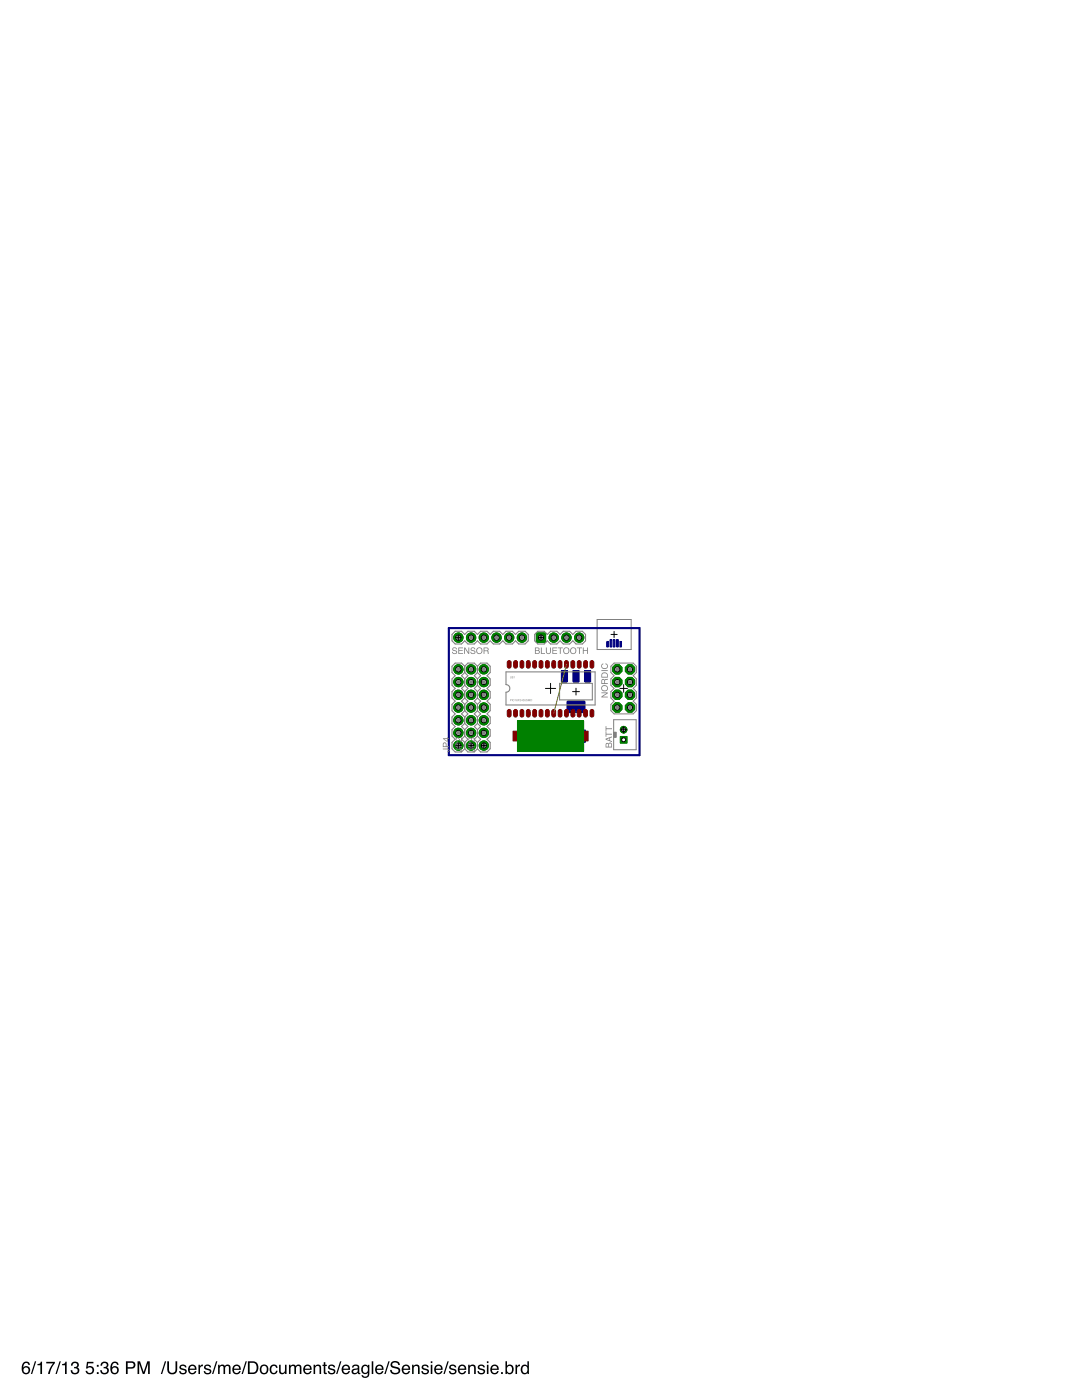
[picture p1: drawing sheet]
<svg xmlns="http://www.w3.org/2000/svg" width="216mm" height="279mm" viewBox="0 0 216 279" stroke-linecap="round" stroke-linejoin="round" font-family="sans-serif">
<path d="M4.7 271.9a.73 .73 0 0 1 .8-.2 .73 .73 0 0 1 .5 .7h-.3a.51 .51 0 0 0-.7-.4 .51 .51 0 0 0-.3 .7l-.1 .2a.82 .82 0 0 1 1.3 .2 .82 .82 0 0 1-.3 1.2 .82 .82 0 0 1-1.2-.5v-1.2zM4.7 273.4a.53 .53 0 0 0 1 0 .53 .53 0 0 0-1 0zM7 271.7h.2l-.8 2.5h-.2zM7.5 272.2l.4-.1 .2-.3h.3v2.4h-.3v-1.7h-.6zM9.2 271.8h1.8v.3l-.8 1.2-.3 .9h-.3l.2-.7 .8-1.4h-1.4zM11.9 271.7h.2l-.8 2.5h-.2zM12.4 272.2l.5-.1 .2-.3h.2v2.4h-.3v-1.7h-.6zM14.4 271.9a.72 .72 0 0 1 1.1-.1 .72 .72 0 0 1 0 1l-.1 .1a.8 .8 0 0 1 .2 1.2 .8 .8 0 0 1-1.1 .1l-.3-.3-.1-.4h.3a.51 .51 0 0 0 .5 .6 .51 .51 0 0 0 .5-.5 .51 .51 0 0 0-.5-.5l-.1-.3a.45 .45 0 0 0 .6-.3 .45 .45 0 0 0-.3-.5 .45 .45 0 0 0-.6 .2v.4h-.3zM17.4 271.8h1.2v.3h-1l-.1 .7a.85 .85 0 0 1 1.2 .4 .85 .85 0 0 1-.6 1.1 .85 .85 0 0 1-1-.7h.3a.55 .55 0 0 0 .8 .3 .55 .55 0 0 0 .1-.9 .55 .55 0 0 0-.9 .1h-.2zM19.3 272.4h.4v.4h-.4zM19.3 273.8h.4v.4h-.4zM20.3 271.9a.72 .72 0 0 1 1-.1 .72 .72 0 0 1 .1 1l-.1 .1a.8 .8 0 0 1 .2 1.2 .8 .8 0 0 1-1.1 .1l-.3-.3-.1-.4h.3a.51 .51 0 0 0 .5 .6 .51 .51 0 0 0 .5-.5 .51 .51 0 0 0-.5-.5l-.1-.3a.45 .45 0 0 0 .6-.3 .45 .45 0 0 0-.3-.5 .45 .45 0 0 0-.6 .2v.4h-.3zM22.4 271.9a.73 .73 0 0 1 .8-.2 .73 .73 0 0 1 .5 .7h-.4a.51 .51 0 0 0-.6-.4 .51 .51 0 0 0-.3 .7l-.1 .2a.82 .82 0 0 1 1.3 .2 .82 .82 0 0 1-.3 1.2 .82 .82 0 0 1-1.2-.5v-1.2zM22.4 273.4a.53 .53 0 0 0 1 0 .53 .53 0 0 0-1 0zM25.1 271.7h1.2a.73 .73 0 0 1 .7 .7 .73 .73 0 0 1-.7 .7h-.8v1.1h-.4zM25.5 272v.9h.7a.45 .45 0 0 0 .5-.5 .45 .45 0 0 0-.5-.4zM27.4 271.7h.5l.8 2.1 .7-2.1h.5v2.5h-.4l.1-2.1-.8 2.1h-.3l-.7-2.1v2.1h-.4zM32.9 271.7h.3l-.8 2.5h-.3zM33.4 271.7h.3v1.5a.65 .65 0 0 0 .7 .8 .65 .65 0 0 0 .6-.8v-1.5h.4v1.4a1.01 1.01 0 0 1-1 1.2 1.01 1.01 0 0 1-1-1.2zM36 272.5a.74 .74 0 0 1 1.2 .4h-.3a.39 .39 0 0 0-.4-.3 .39 .39 0 0 0-.4 .3l.2 .2a.79 .79 0 0 1 .9 .7 .8 .8 0 0 1-.8 .5 .8 .8 0 0 1-.7-.7h.3a.45 .45 0 0 0 .5 .4 .45 .45 0 0 0 .4-.4v-.1a.93 .93 0 0 1-1.1-.8zM37.8 272.6a.85 .85 0 0 1 1-.2 .85 .85 0 0 1 .4 1h-1.3a.53 .53 0 0 0 .3 .6 .53 .53 0 0 0 .7-.4h.3a.9 .9 0 0 1-1.3 .6 .9 .9 0 0 1-.3-1.4zM38 272.7l-.1 .4h1l-.1-.3-.2-.2zM39.6 272.4h.3v.3l.3-.3 .3-.1v.4a.5 .5 0 0 0-.6 .5v1h-.3zM40.9 272.5a.74 .74 0 0 1 1.2 .4h-.3a.39 .39 0 0 0-.4-.3 .39 .39 0 0 0-.4 .3l.2 .2a.79 .79 0 0 1 1 .7 .8 .8 0 0 1-.9 .5 .8 .8 0 0 1-.6-.7h.3a.45 .45 0 0 0 .4 .4 .45 .45 0 0 0 .4-.4v-.1a.93 .93 0 0 1-1.1-.8zM43.1 271.7h.3l-.8 2.5h-.3zM43.5 272.4h.3v.2a.6 .6 0 0 1 1.1 0 .62 .62 0 0 1 .7-.2 .62 .62 0 0 1 .4 .6v1.2h-.3v-1.3a.4 .4 0 0 0-.5-.3 .4 .4 0 0 0-.3 .5v1.1h-.3v-1.2a.42 .42 0 0 0-.5-.4 .42 .42 0 0 0-.3 .6v1h-.3zM46.6 272.6a.85 .85 0 0 1 1-.2 .85 .85 0 0 1 .4 1h-1.3a.53 .53 0 0 0 .4 .6 .53 .53 0 0 0 .6-.4h.3a.9 .9 0 0 1-1.3 .6 .9 .9 0 0 1-.2-1.4zM46.9 272.7l-.2 .4h1l-.1-.3-.2-.2zM49 271.7h.3l-.8 2.5h-.3zM49.8 272v1.9h.6a.99 .99 0 0 0 .8-1 .99 .99 0 0 0-.8-.9zM49.5 271.7h1a1.29 1.29 0 0 1 1.1 1.2 1.29 1.29 0 0 1-1.1 1.3h-1zM52.4 272.7a.7 .7 0 0 0-.2 .9 .7 .7 0 0 0 .8 .3 .7 .7 0 0 0 .2-.9 .7 .7 0 0 0-.8-.3zM52.1 272.6a.94 .94 0 0 1 1.5 .6 .94 .94 0 0 1-1.4 1l-.3-.6v-.6zM54 272.6a.76 .76 0 0 1 .8-.3 .76 .76 0 0 1 .6 .7h-.3a.51 .51 0 0 0-.7-.4 .51 .51 0 0 0-.3 .7 .49 .49 0 0 0 .4 .7 .49 .49 0 0 0 .6-.4h.3a.83 .83 0 0 1-1.1 .6 .83 .83 0 0 1-.5-1.2zM55.7 272.4h.3v1.2a.42 .42 0 0 0 .5 .4 .42 .42 0 0 0 .3-.5l.1-1.1h.3v1.8h-.3v-.3a.64 .64 0 0 1-.7 .3 .64 .64 0 0 1-.5-.6zM57.7 272.4h.3v.2a.6 .6 0 0 1 1 0 .62 .62 0 0 1 .7-.2 .62 .62 0 0 1 .4 .6v1.2h-.3v-1.3a.4 .4 0 0 0-.5-.3 .4 .4 0 0 0-.2 .5v1.1h-.4v-1.2a.42 .42 0 0 0-.5-.4 .42 .42 0 0 0-.2 .6v1h-.3zM60.7 272.6a.85 .85 0 0 1 1.1-.2 .85 .85 0 0 1 .4 1h-1.4a.53 .53 0 0 0 .4 .6 .53 .53 0 0 0 .7-.4h.3a.9 .9 0 0 1-1.3 .6 .9 .9 0 0 1-.3-1.4zM61 272.7l-.2 .4h1.1l-.1-.3-.3-.2zM62.6 272.4h.3v.2a.66 .66 0 0 1 .7-.2 .66 .66 0 0 1 .5 .6v1.2h-.3v-1.2a.46 .46 0 0 0-.6-.4 .46 .46 0 0 0-.3 .6v1h-.3zM64.6 271.8h.3v.6h.3v.2h-.3v1.2l.3 .2v.2a.44 .44 0 0 1-.6-.4v-1.2h-.3v-.2h.3zM65.6 272.5a.74 .74 0 0 1 1.3 .4h-.3a.39 .39 0 0 0-.4-.3 .39 .39 0 0 0-.4 .3l.2 .2a.79 .79 0 0 1 .9 .7 .8 .8 0 0 1-.8 .5 .8 .8 0 0 1-.7-.7h.3a.45 .45 0 0 0 .5 .4 .45 .45 0 0 0 .4-.4l-.1-.1a.93 .93 0 0 1-1-.8zM67.9 271.7h.2l-.8 2.5h-.2zM68.4 272.6a.85 .85 0 0 1 1-.2 .85 .85 0 0 1 .5 1h-1.4a.53 .53 0 0 0 .4 .6 .53 .53 0 0 0 .6-.4h.3a.9 .9 0 0 1-1.3 .6 .9 .9 0 0 1-.2-1.4zM68.7 272.7l-.2 .4h1l-.1-.3-.2-.2zM70.5 273.6a.44 .44 0 0 0 .6 .4 .44 .44 0 0 0 .2-.7zM70.3 272.6a.8 .8 0 0 1 1.4 .2v1.1l.2 .1v.2h-.4l-.1-.2a.63 .63 0 0 1-.9 .3 .63 .63 0 0 1-.2-1l1.1-.3a.42 .42 0 0 0-.4-.4 .42 .42 0 0 0-.5 .3h-.3zM72.3 272.6l.6-.3 .5 .3v-.2h.3v1.7a.81 .81 0 0 1-.6 .9 .81 .81 0 0 1-1-.6h.3a.53 .53 0 0 0 .8 .3 .53 .53 0 0 0 .2-.7 .8 .8 0 0 1-1.1 .1 .8 .8 0 0 1-.2-1.1zM72.6 272.7a.65 .65 0 0 0-.2 .9 .65 .65 0 0 0 .8 .2 .64 .64 0 0 0 .2-.8 .64 .64 0 0 0-.8-.3zM74.2 271.7h.3v2.5h-.3zM75.1 272.6a.85 .85 0 0 1 1-.2 .85 .85 0 0 1 .4 1h-1.3a.53 .53 0 0 0 .4 .6 .53 .53 0 0 0 .6-.4h.3a.9 .9 0 0 1-1.3 .6 .9 .9 0 0 1-.2-1.4zM75.3 272.7l-.1 .4h1l-.1-.3-.2-.2zM77.5 271.7h.3l-.9 2.5h-.2zM78.2 271.8a1 1 0 0 1 1.6 .6h-.3a.59 .59 0 0 0-.7-.5 .59 .59 0 0 0-.5 .6l.1 .1a2.08 2.08 0 0 1 1.4 .7 1.02 1.02 0 0 1-.7 1 1.02 1.02 0 0 1-1.1-.4l-.2-.5h.4a.71 .71 0 0 0 .6 .6 .71 .71 0 0 0 .7-.4l-.1-.3a2.06 2.06 0 0 1-1.4-.7v-.4zM80.4 272.6a.85 .85 0 0 1 1-.2 .85 .85 0 0 1 .4 1h-1.3a.53 .53 0 0 0 .4 .6 .53 .53 0 0 0 .6-.4h.3a.9 .9 0 0 1-1.3 .6 .9 .9 0 0 1-.2-1.4zM80.6 272.7l-.1 .4h1l-.1-.3-.2-.2zM82.2 272.4h.3v.2a.66 .66 0 0 1 .8-.2 .66 .66 0 0 1 .4 .6v1.2h-.3v-1.2a.46 .46 0 0 0-.5-.4 .46 .46 0 0 0-.4 .6v1h-.3zM84.3 272.5a.74 .74 0 0 1 1.2 .4h-.3a.39 .39 0 0 0-.4-.3 .39 .39 0 0 0-.3 .3l.1 .2a.79 .79 0 0 1 1 .7 .8 .8 0 0 1-.8 .5 .8 .8 0 0 1-.7-.7h.3a.45 .45 0 0 0 .4 .4 .45 .45 0 0 0 .5-.4l-.1-.1a.93 .93 0 0 1-1.1-.8zM86 272.4h.3v1.8h-.3zM86 271.7h.3v.3h-.3zM86.9 272.6a.85 .85 0 0 1 1-.2 .85 .85 0 0 1 .4 1h-1.3a.53 .53 0 0 0 .4 .6 .53 .53 0 0 0 .6-.4h.3a.9 .9 0 0 1-1.3 .6 .9 .9 0 0 1-.3-1.4zM87.1 272.7l-.1 .4h1l-.1-.3-.2-.2zM89.3 271.7h.2l-.8 2.5h-.2zM89.8 272.5a.74 .74 0 0 1 1.2 .4h-.3a.39 .39 0 0 0-.4-.3 .39 .39 0 0 0-.3 .3l.1 .2a.79 .79 0 0 1 1 .7 .8 .8 0 0 1-.8 .5 .8 .8 0 0 1-.7-.7h.3a.45 .45 0 0 0 .4 .4 .45 .45 0 0 0 .5-.4l-.1-.1a.93 .93 0 0 1-1.1-.8zM91.6 272.6a.85 .85 0 0 1 1-.2 .85 .85 0 0 1 .4 1h-1.3a.53 .53 0 0 0 .4 .6 .53 .53 0 0 0 .6-.4h.3a.9 .9 0 0 1-1.3 .6 .9 .9 0 0 1-.2-1.4zM91.8 272.7l-.1 .4h1l-.1-.3-.2-.2zM93.4 272.4h.3v.2a.66 .66 0 0 1 .8-.2 .66 .66 0 0 1 .4 .6v1.2h-.3v-1.2a.46 .46 0 0 0-.5-.4 .46 .46 0 0 0-.4 .6v1h-.3zM95.5 272.5a.74 .74 0 0 1 1.2 .4h-.3a.39 .39 0 0 0-.4-.3 .39 .39 0 0 0-.3 .3l.1 .2a.79 .79 0 0 1 1 .7 .8 .8 0 0 1-.8 .5 .8 .8 0 0 1-.7-.7h.3a.45 .45 0 0 0 .4 .4 .45 .45 0 0 0 .5-.4l-.1-.1a.93 .93 0 0 1-1.1-.8zM97.2 272.4h.3v1.8h-.3zM97.2 271.7h.3v.3h-.3zM98.1 272.6a.85 .85 0 0 1 1-.2 .85 .85 0 0 1 .4 1h-1.3a.53 .53 0 0 0 .4 .6 .53 .53 0 0 0 .6-.4h.3a.9 .9 0 0 1-1.3 .6 .9 .9 0 0 1-.3-1.4zM98.3 272.7l-.1 .4h1l-.1-.3-.2-.2zM100 273.8h.3v.4h-.3zM100.9 271.7h.3v.9a.81 .81 0 0 1 1-.1 .81 .81 0 0 1 .3 1 .73 .73 0 0 1-.5 .7 .73 .73 0 0 1-.9-.2v.2h-.2zM101.3 272.8a.64 .64 0 0 0-.1 .8 .64 .64 0 0 0 .8 .2 .65 .65 0 0 0 .1-.8 .65 .65 0 0 0-.8-.2zM102.9 272.4h.3v.3l.3-.3 .3-.1v.4a.5 .5 0 0 0-.6 .5v1h-.3zM104.4 272.8a.69 .69 0 0 0-.2 .8 .69 .69 0 0 0 .8 .4 .73 .73 0 0 0 .3-.8 .73 .73 0 0 0-.7-.6zM104.3 272.5l.6-.1 .3 .2v-.9h.3v2.5h-.2v-.2a.8 .8 0 0 1-1.1 .1 .8 .8 0 0 1-.3-1z" fill-rule="evenodd" fill="#000"/>
<path d="M114.3 138h1.3M114.9 137.4v1.3M121.9 126.6h1.2M122.5 126v1.2M114.6 146.9h.7M114.9 146.6v.6" fill="none" stroke="#000" stroke-width=".2"/>
<g fill="#808080">
<path d="M114.7 148l.4 .1-.4 .1 .4 .2h-.4h.4l-.3-.2 .3-.2zM114.9 147.7l.2 .1-.2 .1zM114.7 147.6l.1 .1-.1 .3 .4-.2zM114.7 147.2l.2 .2-.2 .2 .2-.1 .2 .1-.1-.2 .1-.2-.2 .2zM114.7 147l.3 .2 .1-.1zM114.8 146.7v.2v-.2l.1 .2h.2v-.3l-.1 .2-.1-.1zM114.8 146.3v.3v-.2l.1 .2 .2-.1v-.2l-.1 .2-.1-.2zM114.8 146v.2v-.2l.1 .2h.2v-.2l-.1 .2-.1-.2z" fill-rule="evenodd"/>
<path d="M114.9 142.5v.4zM114.4 142.7a.2 .2 0 0 0 .4 0 .2 .2 0 0 0-.4 0zM114.2 142.5l.1 .4 .1-.3z" fill-rule="evenodd"/>
<path d="M112.4 146.5v.2h.4l-.4-.1 .4-.2zM112.4 146.1l.3 .2 .1-.1z" fill-rule="evenodd"/>
</g>
<path d="M119.1 123.6h6.8v6h-6.8zM114.1 145.5h1.6v2.8h-1.6z" fill="none" stroke="#808080" stroke-width=".2"/>
<g fill="#808080" stroke="#808080" stroke-width=".2">
<path d="M113.3 139.8h3.2v1.9h-3.2z"/>
<path d="M114.5 134.4h.9v1.8h-.9z"/>
<path d="M112.2 134.4h.9v1.8h-.9z"/>
<path d="M116.8 134.4h.9v1.8h-.9z"/>
<path d="M115.8 145.7h.6v.5h-.6z"/>
<path d="M115.8 146.6h.6v.6h-.6z"/>
<path d="M115.8 147.6h.6v.5h-.6z"/>
<path d="M113.4 147.6h.7v.5h-.7z"/>
<path d="M113.4 145.7h.7v.5h-.7z"/>
</g>
<path d="M111.7 136.4h6.5v3.3h-6.5zM114.1 146.6v.6M114.5 148.3h.9M114.5 145.5h.9" fill="none" stroke="#808080" stroke-width=".21"/>
<g fill="#000080" stroke="#000080" stroke-width=".2">
<path d="M123.7 128h.3v1.1h-.3z"/>
<path d="M121.1 128h.3v1.1h-.3z"/>
<path d="M123 127.6h.4v1.5h-.4z"/>
<path d="M122.4 127.6h.3v1.5h-.3z"/>
<path d="M121.7 127.6h.4v1.5h-.4z"/>
<path d="M112 133.8h1.2v2.3h-1.2z"/>
<path d="M114.3 133.8h1.2v2.3h-1.2z"/>
<path d="M116.6 133.8h1.3v2.3h-1.3z"/>
<path d="M113.1 140h3.6v2.2h-3.6z"/>
<path d="M115.6 145.7h1.2v.5h-1.2z"/>
<path d="M115.6 146.6h1.2v.6h-1.2z"/>
<path d="M115.6 147.6h1.2v.5h-1.2z"/>
<path d="M113 147.6h1.2v.5h-1.2z"/>
<path d="M113 145.7h1.2v.5h-1.2z"/>
</g>
<path d="M89.6 125.3h38v25.4h-38z" fill="none" stroke="#000080" stroke-width=".42"/>
<circle cx="123.2" cy="133.6" r="1.01" fill="#008000" stroke="#008000" stroke-width=".2"/>
<circle cx="123.2" cy="133.6" r=".51" fill="#fff" stroke="#000" stroke-width=".2"/>
<circle cx="125.7" cy="133.6" r="1.01" fill="#008000" stroke="#008000" stroke-width=".2"/>
<circle cx="125.7" cy="133.6" r=".51" fill="#fff" stroke="#000" stroke-width=".2"/>
<circle cx="123.2" cy="136.1" r="1.01" fill="#008000" stroke="#008000" stroke-width=".2"/>
<circle cx="123.2" cy="136.1" r=".51" fill="#fff" stroke="#000" stroke-width=".2"/>
<circle cx="125.7" cy="136.1" r="1.01" fill="#008000" stroke="#008000" stroke-width=".2"/>
<circle cx="125.7" cy="136.1" r=".51" fill="#fff" stroke="#000" stroke-width=".2"/>
<circle cx="123.2" cy="138.7" r="1.01" fill="#008000" stroke="#008000" stroke-width=".2"/>
<circle cx="123.2" cy="138.7" r=".51" fill="#fff" stroke="#000" stroke-width=".2"/>
<circle cx="125.7" cy="138.7" r="1.01" fill="#008000" stroke="#008000" stroke-width=".2"/>
<circle cx="125.7" cy="138.7" r=".51" fill="#fff" stroke="#000" stroke-width=".2"/>
<circle cx="123.2" cy="141.2" r="1.01" fill="#008000" stroke="#008000" stroke-width=".2"/>
<circle cx="123.2" cy="141.2" r=".51" fill="#fff" stroke="#000" stroke-width=".2"/>
<circle cx="125.7" cy="141.2" r="1.01" fill="#008000" stroke="#008000" stroke-width=".2"/>
<circle cx="125.7" cy="141.2" r=".51" fill="#fff" stroke="#000" stroke-width=".2"/>
<path d="M123.8 147h1.3v1.3h-1.3z" fill="#008000" stroke="#008000" stroke-width=".2"/>
<circle cx="124.4" cy="147.6" r=".4" fill="#fff" stroke="#000" stroke-width=".2"/>
<circle cx="124.4" cy="145.6" r=".66" fill="#008000" stroke="#008000" stroke-width=".2"/>
<circle cx="124.4" cy="145.6" r=".4" fill="#fff" stroke="#000" stroke-width=".2"/>
<circle cx="91.5" cy="127.3" r=".93" fill="#008000" stroke="#008000" stroke-width=".2"/>
<circle cx="91.5" cy="127.3" r=".51" fill="#fff" stroke="#000" stroke-width=".2"/>
<circle cx="94" cy="127.3" r=".93" fill="#008000" stroke="#008000" stroke-width=".2"/>
<circle cx="94" cy="127.3" r=".51" fill="#fff" stroke="#000" stroke-width=".2"/>
<circle cx="96.5" cy="127.3" r=".93" fill="#008000" stroke="#008000" stroke-width=".2"/>
<circle cx="96.5" cy="127.3" r=".51" fill="#fff" stroke="#000" stroke-width=".2"/>
<circle cx="99.1" cy="127.3" r=".93" fill="#008000" stroke="#008000" stroke-width=".2"/>
<circle cx="99.1" cy="127.3" r=".51" fill="#fff" stroke="#000" stroke-width=".2"/>
<circle cx="101.6" cy="127.3" r=".93" fill="#008000" stroke="#008000" stroke-width=".2"/>
<circle cx="101.6" cy="127.3" r=".51" fill="#fff" stroke="#000" stroke-width=".2"/>
<circle cx="104.1" cy="127.3" r=".93" fill="#008000" stroke="#008000" stroke-width=".2"/>
<circle cx="104.1" cy="127.3" r=".51" fill="#fff" stroke="#000" stroke-width=".2"/>
<path d="M107 126.3h1.9v1.9h-1.9z" fill="#008000" stroke="#008000" stroke-width=".2"/>
<circle cx="107.9" cy="127.3" r=".51" fill="#fff" stroke="#000" stroke-width=".2"/>
<circle cx="110.5" cy="127.3" r=".93" fill="#008000" stroke="#008000" stroke-width=".2"/>
<circle cx="110.5" cy="127.3" r=".51" fill="#fff" stroke="#000" stroke-width=".2"/>
<circle cx="113" cy="127.3" r=".93" fill="#008000" stroke="#008000" stroke-width=".2"/>
<circle cx="113" cy="127.3" r=".51" fill="#fff" stroke="#000" stroke-width=".2"/>
<circle cx="115.6" cy="127.3" r=".93" fill="#008000" stroke="#008000" stroke-width=".2"/>
<circle cx="115.6" cy="127.3" r=".51" fill="#fff" stroke="#000" stroke-width=".2"/>
<circle cx="94" cy="148.8" r=".93" fill="#008000" stroke="#008000" stroke-width=".2"/>
<circle cx="94" cy="148.8" r=".51" fill="#fff" stroke="#000" stroke-width=".2"/>
<circle cx="94" cy="146.3" r=".93" fill="#008000" stroke="#008000" stroke-width=".2"/>
<circle cx="94" cy="146.3" r=".51" fill="#fff" stroke="#000" stroke-width=".2"/>
<circle cx="94" cy="143.7" r=".93" fill="#008000" stroke="#008000" stroke-width=".2"/>
<circle cx="94" cy="143.7" r=".51" fill="#fff" stroke="#000" stroke-width=".2"/>
<circle cx="94" cy="141.2" r=".93" fill="#008000" stroke="#008000" stroke-width=".2"/>
<circle cx="94" cy="141.2" r=".51" fill="#fff" stroke="#000" stroke-width=".2"/>
<circle cx="94" cy="138.7" r=".93" fill="#008000" stroke="#008000" stroke-width=".2"/>
<circle cx="94" cy="138.7" r=".51" fill="#fff" stroke="#000" stroke-width=".2"/>
<circle cx="94" cy="136.1" r=".93" fill="#008000" stroke="#008000" stroke-width=".2"/>
<circle cx="94" cy="136.1" r=".51" fill="#fff" stroke="#000" stroke-width=".2"/>
<circle cx="94" cy="133.6" r=".93" fill="#008000" stroke="#008000" stroke-width=".2"/>
<circle cx="94" cy="133.6" r=".51" fill="#fff" stroke="#000" stroke-width=".2"/>
<circle cx="96.5" cy="148.8" r=".93" fill="#008000" stroke="#008000" stroke-width=".2"/>
<circle cx="96.5" cy="148.8" r=".51" fill="#fff" stroke="#000" stroke-width=".2"/>
<circle cx="96.5" cy="146.3" r=".93" fill="#008000" stroke="#008000" stroke-width=".2"/>
<circle cx="96.5" cy="146.3" r=".51" fill="#fff" stroke="#000" stroke-width=".2"/>
<circle cx="96.5" cy="143.7" r=".93" fill="#008000" stroke="#008000" stroke-width=".2"/>
<circle cx="96.5" cy="143.7" r=".51" fill="#fff" stroke="#000" stroke-width=".2"/>
<circle cx="96.5" cy="141.2" r=".93" fill="#008000" stroke="#008000" stroke-width=".2"/>
<circle cx="96.5" cy="141.2" r=".51" fill="#fff" stroke="#000" stroke-width=".2"/>
<circle cx="96.5" cy="138.7" r=".93" fill="#008000" stroke="#008000" stroke-width=".2"/>
<circle cx="96.5" cy="138.7" r=".51" fill="#fff" stroke="#000" stroke-width=".2"/>
<circle cx="96.5" cy="136.1" r=".93" fill="#008000" stroke="#008000" stroke-width=".2"/>
<circle cx="96.5" cy="136.1" r=".51" fill="#fff" stroke="#000" stroke-width=".2"/>
<circle cx="96.5" cy="133.6" r=".93" fill="#008000" stroke="#008000" stroke-width=".2"/>
<circle cx="96.5" cy="133.6" r=".51" fill="#fff" stroke="#000" stroke-width=".2"/>
<circle cx="91.5" cy="148.8" r=".93" fill="#008000" stroke="#008000" stroke-width=".2"/>
<circle cx="91.5" cy="148.8" r=".51" fill="#fff" stroke="#000" stroke-width=".2"/>
<circle cx="91.5" cy="146.3" r=".93" fill="#008000" stroke="#008000" stroke-width=".2"/>
<circle cx="91.5" cy="146.3" r=".51" fill="#fff" stroke="#000" stroke-width=".2"/>
<circle cx="91.5" cy="143.7" r=".93" fill="#008000" stroke="#008000" stroke-width=".2"/>
<circle cx="91.5" cy="143.7" r=".51" fill="#fff" stroke="#000" stroke-width=".2"/>
<circle cx="91.5" cy="141.2" r=".93" fill="#008000" stroke="#008000" stroke-width=".2"/>
<circle cx="91.5" cy="141.2" r=".51" fill="#fff" stroke="#000" stroke-width=".2"/>
<circle cx="91.5" cy="138.7" r=".93" fill="#008000" stroke="#008000" stroke-width=".2"/>
<circle cx="91.5" cy="138.7" r=".51" fill="#fff" stroke="#000" stroke-width=".2"/>
<circle cx="91.5" cy="136.1" r=".93" fill="#008000" stroke="#008000" stroke-width=".2"/>
<circle cx="91.5" cy="136.1" r=".51" fill="#fff" stroke="#000" stroke-width=".2"/>
<circle cx="91.5" cy="133.6" r=".93" fill="#008000" stroke="#008000" stroke-width=".2"/>
<circle cx="91.5" cy="133.6" r=".51" fill="#fff" stroke="#000" stroke-width=".2"/>
<g fill="#800000" stroke="#800000" stroke-width=".2">
<path d="M101.3 141.8a.38 .38 0 0 1 .4-.2 .38 .38 0 0 1 .3 .4v.7a.38 .38 0 0 1-.4 .4 .38 .38 0 0 1-.4-.4z" fill-rule="evenodd"/>
<path d="M102.5 141.8a.38 .38 0 0 1 .5-.2 .38 .38 0 0 1 .3 .4v.7a.38 .38 0 0 1-.4 .4 .38 .38 0 0 1-.4-.4z" fill-rule="evenodd"/>
<path d="M103.9 141.6a.38 .38 0 0 1 .6 .4v.7a.38 .38 0 0 1-.4 .4 .38 .38 0 0 1-.3-.4v-.7z" fill-rule="evenodd"/>
<path d="M105.2 141.6a.38 .38 0 0 1 .6 .4v.7a.38 .38 0 0 1-.4 .4 .38 .38 0 0 1-.4-.4v-.7z" fill-rule="evenodd"/>
<path d="M106.5 141.6a.38 .38 0 0 1 .6 .4v.7a.38 .38 0 0 1-.4 .4 .38 .38 0 0 1-.4-.4v-.7z" fill-rule="evenodd"/>
<path d="M107.8 141.6a.38 .38 0 0 1 .5 .4v.7a.38 .38 0 0 1-.4 .4 .38 .38 0 0 1-.3-.4v-.7z" fill-rule="evenodd"/>
<path d="M108.9 141.8a.38 .38 0 0 1 .4-.2 .38 .38 0 0 1 .3 .4v.7a.38 .38 0 0 1-.4 .4 .38 .38 0 0 1-.4-.4z" fill-rule="evenodd"/>
<path d="M110.2 141.8a.38 .38 0 0 1 .4-.2 .38 .38 0 0 1 .3 .4v.7a.38 .38 0 0 1-.4 .4 .38 .38 0 0 1-.4-.4z" fill-rule="evenodd"/>
<path d="M111.6 141.6a.38 .38 0 0 1 .5 .4v.7a.38 .38 0 0 1-.3 .4 .38 .38 0 0 1-.4-.4v-.7z" fill-rule="evenodd"/>
<path d="M112.8 141.6a.38 .38 0 0 1 .6 .4v.7a.38 .38 0 0 1-.4 .4 .38 .38 0 0 1-.4-.4v-.7z" fill-rule="evenodd"/>
<path d="M111.6 131.9a.38 .38 0 0 1 .5 .3v.8a.38 .38 0 0 1-.3 .3 .38 .38 0 0 1-.4-.3v-.8z" fill-rule="evenodd"/>
<path d="M112.8 131.9a.38 .38 0 0 1 .6 .3v.8a.38 .38 0 0 1-.4 .3 .38 .38 0 0 1-.4-.3v-.8z" fill-rule="evenodd"/>
<path d="M114.1 131.9a.38 .38 0 0 1 .6 .3v.8a.38 .38 0 0 1-.4 .3 .38 .38 0 0 1-.4-.3v-.8z" fill-rule="evenodd"/>
<path d="M115.4 131.9a.38 .38 0 0 1 .6 .3v.8a.38 .38 0 0 1-.4 .3 .38 .38 0 0 1-.4-.3v-.8z" fill-rule="evenodd"/>
<path d="M116.6 131.9a.38 .38 0 0 1 .6 .3v.8a.38 .38 0 0 1-.4 .3 .38 .38 0 0 1-.3-.3v-.8z" fill-rule="evenodd"/>
<path d="M117.9 131.9a.38 .38 0 0 1 .6 .3v.8a.38 .38 0 0 1-.4 .3 .38 .38 0 0 1-.4-.3v-.8z" fill-rule="evenodd"/>
<path d="M117.9 141.6a.38 .38 0 0 1 .6 .4v.7a.38 .38 0 0 1-.4 .4 .38 .38 0 0 1-.4-.4v-.7z" fill-rule="evenodd"/>
<path d="M116.6 141.6a.38 .38 0 0 1 .6 .4v.7a.38 .38 0 0 1-.4 .4 .38 .38 0 0 1-.3-.4v-.7z" fill-rule="evenodd"/>
<path d="M115.4 141.6a.38 .38 0 0 1 .6 .4v.7a.38 .38 0 0 1-.4 .4 .38 .38 0 0 1-.4-.4v-.7z" fill-rule="evenodd"/>
<path d="M114.1 141.6a.38 .38 0 0 1 .6 .4v.7a.38 .38 0 0 1-.4 .4 .38 .38 0 0 1-.4-.4v-.7z" fill-rule="evenodd"/>
<path d="M110.3 131.9a.38 .38 0 0 1 .6 .3v.8a.38 .38 0 0 1-.4 .3 .38 .38 0 0 1-.4-.3v-.8z" fill-rule="evenodd"/>
<path d="M109 131.9a.38 .38 0 0 1 .6 .3v.8a.38 .38 0 0 1-.4 .3 .38 .38 0 0 1-.4-.3v-.8z" fill-rule="evenodd"/>
<path d="M107.8 131.9a.38 .38 0 0 1 .5 .3v.8a.38 .38 0 0 1-.4 .3 .38 .38 0 0 1-.3-.3v-.8z" fill-rule="evenodd"/>
<path d="M106.5 131.9a.38 .38 0 0 1 .6 .3v.8a.38 .38 0 0 1-.4 .3 .38 .38 0 0 1-.4-.3v-.8z" fill-rule="evenodd"/>
<path d="M105.2 131.9a.38 .38 0 0 1 .6 .3v.8a.38 .38 0 0 1-.4 .3 .38 .38 0 0 1-.4-.3v-.8z" fill-rule="evenodd"/>
<path d="M103.9 131.9a.38 .38 0 0 1 .6 .3v.8a.38 .38 0 0 1-.4 .3 .38 .38 0 0 1-.3-.3v-.8z" fill-rule="evenodd"/>
<path d="M102.7 131.9a.38 .38 0 0 1 .6 .3v.8a.38 .38 0 0 1-.4 .3 .38 .38 0 0 1-.4-.3v-.8z" fill-rule="evenodd"/>
<path d="M101.4 131.9a.38 .38 0 0 1 .6 .3v.8a.38 .38 0 0 1-.4 .3 .38 .38 0 0 1-.4-.3v-.8z" fill-rule="evenodd"/>
</g>
<g fill="#800000" stroke="#800000" stroke-width=".2">
<path d="M112 145.9h5.3v2h-5.3z"/>
<path d="M102.4 145.9h5.3v2h-5.3z"/>
</g>
<circle cx="123.2" cy="133.6" r="1.01" fill="#008000" stroke="#008000" stroke-width=".2"/>
<circle cx="123.2" cy="133.6" r=".51" fill="#fff" stroke="#000" stroke-width=".2"/>
<circle cx="125.7" cy="133.6" r="1.01" fill="#008000" stroke="#008000" stroke-width=".2"/>
<circle cx="125.7" cy="133.6" r=".51" fill="#fff" stroke="#000" stroke-width=".2"/>
<circle cx="123.2" cy="136.1" r="1.01" fill="#008000" stroke="#008000" stroke-width=".2"/>
<circle cx="123.2" cy="136.1" r=".51" fill="#fff" stroke="#000" stroke-width=".2"/>
<circle cx="125.7" cy="136.1" r="1.01" fill="#008000" stroke="#008000" stroke-width=".2"/>
<circle cx="125.7" cy="136.1" r=".51" fill="#fff" stroke="#000" stroke-width=".2"/>
<circle cx="123.2" cy="138.7" r="1.01" fill="#008000" stroke="#008000" stroke-width=".2"/>
<circle cx="123.2" cy="138.7" r=".51" fill="#fff" stroke="#000" stroke-width=".2"/>
<circle cx="125.7" cy="138.7" r="1.01" fill="#008000" stroke="#008000" stroke-width=".2"/>
<circle cx="125.7" cy="138.7" r=".51" fill="#fff" stroke="#000" stroke-width=".2"/>
<circle cx="123.2" cy="141.2" r="1.01" fill="#008000" stroke="#008000" stroke-width=".2"/>
<circle cx="123.2" cy="141.2" r=".51" fill="#fff" stroke="#000" stroke-width=".2"/>
<circle cx="125.7" cy="141.2" r="1.01" fill="#008000" stroke="#008000" stroke-width=".2"/>
<circle cx="125.7" cy="141.2" r=".51" fill="#fff" stroke="#000" stroke-width=".2"/>
<path d="M123.8 147h1.3v1.3h-1.3z" fill="#008000" stroke="#008000" stroke-width=".2"/>
<circle cx="124.4" cy="147.6" r=".4" fill="#fff" stroke="#000" stroke-width=".2"/>
<circle cx="124.4" cy="145.6" r=".66" fill="#008000" stroke="#008000" stroke-width=".2"/>
<circle cx="124.4" cy="145.6" r=".4" fill="#fff" stroke="#000" stroke-width=".2"/>
<circle cx="91.5" cy="127.3" r=".93" fill="#008000" stroke="#008000" stroke-width=".2"/>
<circle cx="91.5" cy="127.3" r=".51" fill="#fff" stroke="#000" stroke-width=".2"/>
<circle cx="94" cy="127.3" r=".93" fill="#008000" stroke="#008000" stroke-width=".2"/>
<circle cx="94" cy="127.3" r=".51" fill="#fff" stroke="#000" stroke-width=".2"/>
<circle cx="96.5" cy="127.3" r=".93" fill="#008000" stroke="#008000" stroke-width=".2"/>
<circle cx="96.5" cy="127.3" r=".51" fill="#fff" stroke="#000" stroke-width=".2"/>
<circle cx="99.1" cy="127.3" r=".93" fill="#008000" stroke="#008000" stroke-width=".2"/>
<circle cx="99.1" cy="127.3" r=".51" fill="#fff" stroke="#000" stroke-width=".2"/>
<circle cx="101.6" cy="127.3" r=".93" fill="#008000" stroke="#008000" stroke-width=".2"/>
<circle cx="101.6" cy="127.3" r=".51" fill="#fff" stroke="#000" stroke-width=".2"/>
<circle cx="104.1" cy="127.3" r=".93" fill="#008000" stroke="#008000" stroke-width=".2"/>
<circle cx="104.1" cy="127.3" r=".51" fill="#fff" stroke="#000" stroke-width=".2"/>
<path d="M107 126.3h1.9v1.9h-1.9z" fill="#008000" stroke="#008000" stroke-width=".2"/>
<circle cx="107.9" cy="127.3" r=".51" fill="#fff" stroke="#000" stroke-width=".2"/>
<circle cx="110.5" cy="127.3" r=".93" fill="#008000" stroke="#008000" stroke-width=".2"/>
<circle cx="110.5" cy="127.3" r=".51" fill="#fff" stroke="#000" stroke-width=".2"/>
<circle cx="113" cy="127.3" r=".93" fill="#008000" stroke="#008000" stroke-width=".2"/>
<circle cx="113" cy="127.3" r=".51" fill="#fff" stroke="#000" stroke-width=".2"/>
<circle cx="115.6" cy="127.3" r=".93" fill="#008000" stroke="#008000" stroke-width=".2"/>
<circle cx="115.6" cy="127.3" r=".51" fill="#fff" stroke="#000" stroke-width=".2"/>
<circle cx="94" cy="148.8" r=".93" fill="#008000" stroke="#008000" stroke-width=".2"/>
<circle cx="94" cy="148.8" r=".51" fill="#fff" stroke="#000" stroke-width=".2"/>
<circle cx="94" cy="146.3" r=".93" fill="#008000" stroke="#008000" stroke-width=".2"/>
<circle cx="94" cy="146.3" r=".51" fill="#fff" stroke="#000" stroke-width=".2"/>
<circle cx="94" cy="143.7" r=".93" fill="#008000" stroke="#008000" stroke-width=".2"/>
<circle cx="94" cy="143.7" r=".51" fill="#fff" stroke="#000" stroke-width=".2"/>
<circle cx="94" cy="141.2" r=".93" fill="#008000" stroke="#008000" stroke-width=".2"/>
<circle cx="94" cy="141.2" r=".51" fill="#fff" stroke="#000" stroke-width=".2"/>
<circle cx="94" cy="138.7" r=".93" fill="#008000" stroke="#008000" stroke-width=".2"/>
<circle cx="94" cy="138.7" r=".51" fill="#fff" stroke="#000" stroke-width=".2"/>
<circle cx="94" cy="136.1" r=".93" fill="#008000" stroke="#008000" stroke-width=".2"/>
<circle cx="94" cy="136.1" r=".51" fill="#fff" stroke="#000" stroke-width=".2"/>
<circle cx="94" cy="133.6" r=".93" fill="#008000" stroke="#008000" stroke-width=".2"/>
<circle cx="94" cy="133.6" r=".51" fill="#fff" stroke="#000" stroke-width=".2"/>
<circle cx="96.5" cy="148.8" r=".93" fill="#008000" stroke="#008000" stroke-width=".2"/>
<circle cx="96.5" cy="148.8" r=".51" fill="#fff" stroke="#000" stroke-width=".2"/>
<circle cx="96.5" cy="146.3" r=".93" fill="#008000" stroke="#008000" stroke-width=".2"/>
<circle cx="96.5" cy="146.3" r=".51" fill="#fff" stroke="#000" stroke-width=".2"/>
<circle cx="96.5" cy="143.7" r=".93" fill="#008000" stroke="#008000" stroke-width=".2"/>
<circle cx="96.5" cy="143.7" r=".51" fill="#fff" stroke="#000" stroke-width=".2"/>
<circle cx="96.5" cy="141.2" r=".93" fill="#008000" stroke="#008000" stroke-width=".2"/>
<circle cx="96.5" cy="141.2" r=".51" fill="#fff" stroke="#000" stroke-width=".2"/>
<circle cx="96.5" cy="138.7" r=".93" fill="#008000" stroke="#008000" stroke-width=".2"/>
<circle cx="96.5" cy="138.7" r=".51" fill="#fff" stroke="#000" stroke-width=".2"/>
<circle cx="96.5" cy="136.1" r=".93" fill="#008000" stroke="#008000" stroke-width=".2"/>
<circle cx="96.5" cy="136.1" r=".51" fill="#fff" stroke="#000" stroke-width=".2"/>
<circle cx="96.5" cy="133.6" r=".93" fill="#008000" stroke="#008000" stroke-width=".2"/>
<circle cx="96.5" cy="133.6" r=".51" fill="#fff" stroke="#000" stroke-width=".2"/>
<circle cx="91.5" cy="148.8" r=".93" fill="#008000" stroke="#008000" stroke-width=".2"/>
<circle cx="91.5" cy="148.8" r=".51" fill="#fff" stroke="#000" stroke-width=".2"/>
<circle cx="91.5" cy="146.3" r=".93" fill="#008000" stroke="#008000" stroke-width=".2"/>
<circle cx="91.5" cy="146.3" r=".51" fill="#fff" stroke="#000" stroke-width=".2"/>
<circle cx="91.5" cy="143.7" r=".93" fill="#008000" stroke="#008000" stroke-width=".2"/>
<circle cx="91.5" cy="143.7" r=".51" fill="#fff" stroke="#000" stroke-width=".2"/>
<circle cx="91.5" cy="141.2" r=".93" fill="#008000" stroke="#008000" stroke-width=".2"/>
<circle cx="91.5" cy="141.2" r=".51" fill="#fff" stroke="#000" stroke-width=".2"/>
<circle cx="91.5" cy="138.7" r=".93" fill="#008000" stroke="#008000" stroke-width=".2"/>
<circle cx="91.5" cy="138.7" r=".51" fill="#fff" stroke="#000" stroke-width=".2"/>
<circle cx="91.5" cy="136.1" r=".93" fill="#008000" stroke="#008000" stroke-width=".2"/>
<circle cx="91.5" cy="136.1" r=".51" fill="#fff" stroke="#000" stroke-width=".2"/>
<circle cx="91.5" cy="133.6" r=".93" fill="#008000" stroke="#008000" stroke-width=".2"/>
<circle cx="91.5" cy="133.6" r=".51" fill="#fff" stroke="#000" stroke-width=".2"/>
<g fill="none" stroke="#808080" stroke-width=".21">
<path d="M90.2 126.6l.6-.6h1.3l.6 .6 .7-.6h1.2l.7 .6 .6-.6h1.3l.6 .6 .6-.6h1.3l.6 .6 .7-.6h1.2l.7 .6 .6-.6h1.3l.6 .6v1.3l-.6 .6h-1.3l-.6-.6-.7 .6h-1.2l-.7-.6-.6 .6h-1.3l-.6-.6-.6 .6h-1.3l-.6-.6-.7 .6h-1.2l-.7-.6-.6 .6h-1.3l-.6-.6zM92.7 136.8l-.6 .6 .6 .6M92.7 139.3l.7 .6-.7 .7M92.7 133l-.6-.7h-1.3l-.6 .7v1.2l.6 .7-.6 .6v1.3l.6 .6-.6 .6v1.3l.6 .6-.6 .7v1.2l.6 .7-.6 .6v1.3l.6 .6-.6 .6v1.3l.6 .6-.6 .7v1.2l.6 .7h1.3l.6-.7M92.7 134.2l.7 .7-.7 .6M92.7 134.2l-.6 .7 .6 .6M92.7 136.8l.7 .6-.7 .6M92.7 133l.7-.7h1.2l.7 .7M92.7 133v1.2M92.7 135.5v1.3M92.7 138v1.3M92.7 139.3l-.6 .6 .6 .7"/>
<path d="M95.3 134.2l-.7 .7 .7 .6M95.3 136.8l.6 .6-.6 .6M95.3 133l.6-.7h1.3l.6 .7v1.2l-.6 .7 .6 .6v1.3l-.6 .6 .6 .6v1.3l-.6 .6 .6 .7v1.2l-.6 .7 .6 .6v1.3l-.6 .6 .6 .6v1.3l-.6 .6 .6 .7v1.2l-.6 .7h-1.3l-.6-.7M95.3 134.2l.6 .7-.6 .6M95.3 139.3l.6 .6-.6 .7M95.3 133v1.2M95.3 135.5v1.3M95.3 138v1.3M95.3 136.8l-.7 .6 .7 .6M95.3 139.3l-.7 .6 .7 .7M101 134.1h17.7v6.6h-17.7v-2.5a.76 .76 0 0 0 .7-.8 .76 .76 0 0 0-.7-.8zM107.3 126h1.3l.6 .6 .7-.6h1.2l.7 .6 .6-.6h1.3l.6 .6 .6-.6h1.3l.6 .6v1.3l-.6 .6h-1.3l-.6-.6-.6 .6h-1.3l-.6-.6-.7 .6h-1.2l-.7-.6-.6 .6h-1.3l-.6-.6v-1.3z"/>
<path d="M92.7 149.4l.7 .7h1.2l.7-.7M92.7 144.4l.7 .6-.7 .6M92.7 146.9l.7 .6-.7 .7M92.7 141.8l.7 .7-.7 .6M92.7 146.9l-.6 .6 .6 .7M92.7 140.6v1.2M92.7 143.1v1.3M92.7 145.6v1.3M92.7 148.2v1.2M92.7 141.8l-.6 .7 .6 .6M92.7 144.4l-.6 .6 .6 .6M95.3 141.8l.6 .7-.6 .6"/>
<path d="M95.3 146.9l-.7 .6 .7 .7M95.3 144.4l.6 .6-.6 .6M95.3 141.8l-.7 .7 .7 .6M95.3 140.6v1.2M95.3 143.1v1.3M95.3 145.6v1.3M95.3 148.2v1.2M95.3 144.4l-.7 .6 .7 .6M95.3 146.9l.6 .6-.6 .7"/>
</g>
<path d="M121.9 133l.6-.7h3.8l.7 .7v1.2l-.7 .7 .7 .6v1.3l-.7 .6 .7 .6v1.3l-.7 .6 .7 .7v1.2l-.7 .7h-3.8l-.6-.7v-1.2l.6-.7-.6-.6v-1.3l.6-.6-.6-.6v-1.3l.6-.6-.6-.7zM104.1 146.5h-.7v.8h.7M104.2 144.6l11.2-.1 .2 .3-.1 4.4-.2 .1h-11l-.2-.2zM105 145.5l.7-.5 .7-.1h6.9a2.03 2.03 0 0 1 2 2 2.03 2.03 0 0 1-2 2h-6.9a2.03 2.03 0 0 1-1.8-1.2 2.03 2.03 0 0 1 .4-2.2zM105.4 146.2l.5-.4 .5-.2h6.9a1.27 1.27 0 0 1 1.2 1.3 1.27 1.27 0 0 1-1.2 1.3h-6.9a1.27 1.27 0 0 1-1-2zM108.8 146.9h.4M109.2 146.3v1.2M109.6 146.3h.5v1.2h-.5zM110.5 146.3v1.2M110.5 146.9h.4M115.6 146.5h.7v.8h-.7M122.4 143.6h4.5v6h-4.5z" fill="none" stroke="#808080" stroke-width=".2"/>
<g fill="#808080" stroke="#808080" stroke-width=".2">
<path d="M122.4 146.1h.6v1.1h-.6z"/>
<path d="M122.9 133.3h.5v.5h-.5z"/>
<path d="M125.5 133.3h.5v.5h-.5z"/>
<path d="M125.5 135.9h.5v.5h-.5z"/>
<path d="M122.9 135.9h.5v.5h-.5z"/>
<path d="M125.5 138.4h.5v.5h-.5z"/>
<path d="M122.9 138.4h.5v.5h-.5z"/>
<path d="M125.5 140.9h.5v.6h-.5z"/>
<path d="M122.9 140.9h.5v.6h-.5z"/>
<path d="M103.9 127h.5v.5h-.5z"/>
<path d="M101.3 127h.6v.5h-.6z"/>
<path d="M98.8 127h.5v.5h-.5z"/>
<path d="M96.3 127h.5v.5h-.5z"/>
<path d="M93.7 127h.6v.5h-.6z"/>
<path d="M91.2 127h.5v.5h-.5z"/>
<path d="M115.3 127h.5v.5h-.5z"/>
<path d="M112.8 127h.5v.5h-.5z"/>
<path d="M110.2 127h.5v.5h-.5z"/>
<path d="M107.7 127h.5v.5h-.5z"/>
<path d="M93.7 133.3h.6v.5h-.6z"/>
<path d="M93.7 135.9h.6v.5h-.6z"/>
<path d="M93.7 138.4h.6v.5h-.6z"/>
<path d="M93.7 140.9h.6v.6h-.6z"/>
<path d="M93.7 143.5h.6v.5h-.6z"/>
<path d="M93.7 146h.6v.5h-.6z"/>
<path d="M93.7 148.5h.6v.6h-.6z"/>
<path d="M96.3 133.3h.5v.5h-.5z"/>
<path d="M96.3 135.9h.5v.5h-.5z"/>
<path d="M96.3 138.4h.5v.5h-.5z"/>
<path d="M96.3 140.9h.5v.6h-.5z"/>
<path d="M96.3 143.5h.5v.5h-.5z"/>
<path d="M96.3 146h.5v.5h-.5z"/>
<path d="M96.3 148.5h.5v.6h-.5z"/>
<path d="M91.2 133.3h.5v.5h-.5z"/>
<path d="M91.2 135.9h.5v.5h-.5z"/>
<path d="M91.2 138.4h.5v.5h-.5z"/>
<path d="M91.2 140.9h.5v.6h-.5z"/>
<path d="M91.2 143.5h.5v.5h-.5z"/>
<path d="M91.2 146h.5v.5h-.5z"/>
<path d="M91.2 148.5h.5v.6h-.5z"/>
</g>
<g fill="#808080">
<path d="M101.8 135l.1 .3h.1v-.3l.1 .2a.16 .16 0 0 1-.2 .2 .16 .16 0 0 1-.1-.2zM102.3 135.2v.1zM102.2 135l.1 .1zM102.2 135h.2h-.1l.1 .3-.1 .1-.1-.1h.1zM102.5 135h.2v.4z" fill-rule="evenodd"/>
<path d="M90.4 129.3l.5-.1 .2 .2 .1 .2h-.2a.3 .3 0 0 0-.3-.3 .3 .3 0 0 0-.3 .3l.1 .1a.51 .51 0 0 1 .5 .2 .51 .51 0 0 1 .1 .5l-.4 .1a.44 .44 0 0 1-.5-.4h.2a.34 .34 0 0 0 .3 .3 .34 .34 0 0 0 .3-.3v-.1a.53 .53 0 0 1-.6-.1 .53 .53 0 0 1 0-.6zM91.5 129.2h.9v.2h-.8v.4h.7v.1h-.7v.4h.8v.2h-.9zM92.6 129.2h.2l.7 1.1v-1.1h.1v1.3h-.2l-.6-1v1h-.2zM94 129.3l.5-.1 .3 .2v.2h-.1a.3 .3 0 0 0-.3-.3 .3 .3 0 0 0-.3 .3v.1a.51 .51 0 0 1 .6 .2 .51 .51 0 0 1 0 .5l-.3 .1a.44 .44 0 0 1-.5-.4h.1a.34 .34 0 0 0 .4 .3 .34 .34 0 0 0 .3-.3l-.1-.1a.53 .53 0 0 1-.5-.1 .53 .53 0 0 1-.1-.6zM95 129.9a.66 .66 0 0 1 1.3 0 .66 .66 0 0 1-1.3 0zM95.2 129.8a.5 .5 0 0 0 1 0 .5 .5 0 0 0-1 0zM96.7 129.4v.4h.4a.22 .22 0 0 0 .2-.2 .22 .22 0 0 0-.2-.2zM96.5 129.2h.6a.35 .35 0 0 1 .4 .2 .35 .35 0 0 1-.2 .5l.3 .6h-.3v-.5h-.2h-.4v.5h-.2z" fill-rule="evenodd"/>
<path d="M106.9 129.4v.4h.3a.21 .21 0 0 0 .3-.2 .21 .21 0 0 0-.3-.2zM106.9 129.9v.5l.6-.1-.1-.4zM106.7 129.2l.9 .2v.2l-.1 .2 .2 .3-.2 .4h-.8zM107.9 129.2h.2v1.1h.6v.2h-.8zM108.9 129.2h.2v.8a.33 .33 0 0 0 .3 .4 .33 .33 0 0 0 .4-.4v-.8h.1v.7a.51 .51 0 0 1-.5 .6 .51 .51 0 0 1-.5-.6zM110.2 129.2h.9v.2h-.7v.4h.7v.1h-.7v.4h.8v.2h-1zM111.3 129.2h1v.2h-.4v1.1h-.2v-1.1h-.4zM112.4 129.9a.66 .66 0 0 1 1.3 0 .66 .66 0 0 1-1.3 0zM112.6 129.8a.48 .48 0 0 0 .9 0 .48 .48 0 0 0-.9 0zM113.8 129.9a.66 .66 0 0 1 1.3 0 .66 .66 0 0 1-1.3 0zM113.9 129.8a.5 .5 0 0 0 1 0 .5 .5 0 0 0-1 0zM115.1 129.2h1v.2h-.4v1.1h-.2v-1.1h-.4zM116.3 129.2h.2v.6h.6v-.6h.2v1.3h-.2v-.6h-.6v.6h-.2z" fill-rule="evenodd"/>
<path d="M90.9 149.4h.9a.37 .37 0 0 1 .4 .4 .37 .37 0 0 1-.4 .3v-.1a.21 .21 0 0 0 .3-.2 .21 .21 0 0 0-.2-.2h-1zM91 148.3l.5-.1 .1 .7h.6v.2h-1.3zM91.1 148.4l-.1 .5h.5l-.1-.5zM91 147.3a.73 .73 0 0 1 .9 .5l.1-.6h.2v.8l-.4-.1a.44 .44 0 0 0-.2-.5 .44 .44 0 0 0-.5 .1v.2l.3 .1v.2h-.2a.42 .42 0 0 1-.2-.7z" fill-rule="evenodd"/>
<path d="M93.4 149.4h.9a.37 .37 0 0 1 .4 .4 .37 .37 0 0 1-.4 .3v-.1a.21 .21 0 0 0 .3-.2 .21 .21 0 0 0-.2-.2h-1zM93.5 148.3l.6-.1 .1 .7h.5v.2h-1.3zM93.7 148.4l-.1 .5h.4v-.5zM93.5 147.3l.3-.1 .2 .2a.42 .42 0 0 1 .8 .1 .42 .42 0 0 1-.5 .5v-.1a.25 .25 0 0 0 .3-.4 .25 .25 0 0 0-.5 0v.2h-.1a.2 .2 0 0 0-.2-.3 .2 .2 0 0 0-.2 .2l.3 .4-.4-.2z" fill-rule="evenodd"/>
<path d="M88.4 149.4h.9a.37 .37 0 0 1 .4 .4 .37 .37 0 0 1-.5 .3v-.1a.21 .21 0 0 0 .3-.2 .21 .21 0 0 0-.2-.2h-.9zM88.5 148.3l.5-.1 .1 .7h.5v.2h-1.2zM88.6 148.4l-.1 .5h.4v-.5zM88.6 147.5l.6 .4v-.4zM88.4 147.3h.8v-.2h.1v.2h.3v.2h-.3v.5h-.1z" fill-rule="evenodd"/>
<path d="M101.8 139.5l.3 .1-.3 .2v.1zM101.8 139.6v.1h.2zM102.2 139.5v.4zM102.4 139.7a.18 .18 0 0 1 .3 0 .18 .18 0 0 1-.3 0zM102.7 139.6l.2-.1v.4zM103.1 139.6a.07 .07 0 0 0 .1 0 .07 .07 0 0 0-.1 0zM103.1 139.8a.08 .08 0 0 0 .1 0 .08 .08 0 0 0-.1 0zM103.1 139.6h.2a.16 .16 0 0 1-.1 .3 .15 .15 0 0 1-.2-.1zM103.4 139.5h.3l-.3 .1v.1h.2h-.2v.2zM103.7 139.6h.2l-.2 .3h.3h-.3l.2-.2zM104.2 139.6l-.1 .2h.1zM104.2 139.5v.4l-.2-.1zM104.4 139.5h.2l-.2 .2h.2l-.1 .2h-.2l.2-.1h-.2zM104.7 139.5h.2l-.2 .2h.2l-.1 .2h-.1l.2-.1h-.2zM105 139.5l.3 .1h-.3l.3 .2-.1 .1h-.2l.2-.1-.2-.1zM105.4 139.5l.2 .4 .2-.4v.4l-.1-.3-.1 .3-.2-.3v.3zM105.9 139.6v.3h.1l.1-.3zM105.8 139.5h.2a.21 .21 0 0 1 .2 .2 .21 .21 0 0 1-.2 .2h-.2z" fill-rule="evenodd"/>
<path d="M120 138.2h1.3v.2l-1.1 .6h1.1v.2h-1.3v-.2l1-.7h-1zM120 137.3a.66 .66 0 0 1 1.3 0 .66 .66 0 0 1-1.3 0zM120.1 137.3a.5 .5 0 0 0 1 0 .5 .5 0 0 0-1 0zM120.2 135.7l-.1 .6h.5l-.1-.6zM120.2 135.5h.2l.2 .2 .7-.3v.3h-.5l-.1 .2v.4h.6v.2h-1.3v-.7zM120.3 134.5l-.2 .6h1v-.4a.54 .54 0 0 0-.8-.2zM120.2 134.3a.68 .68 0 0 1 1.1 .4v.5h-1.3v-.6zM120 133.7h1.3v.2h-1.3zM120.1 132.6l.3-.2-.2 .3a.47 .47 0 0 0 .4 .6 .47 .47 0 0 0 .4-.7h-.2v-.2a.61 .61 0 0 1 .4 .9 .61 .61 0 0 1-.9 .2l-.3-.4z" fill-rule="evenodd"/>
<path d="M121.1 148.5l-.1 .5h.4v-.5zM121.6 148.4l-.1 .6h.5l-.1-.5zM121 148.3h.3l.1 .1 .2-.2 .4 .1 .1 .9h-1.3zM121 147.5l.6 .2v-.4zM120.8 147.4l1.3-.4v.1l-.4 .2v.5l.4 .1v.2l-1.3-.5zM120.8 146h.2v.4h1.1v.2h-1.1v.4h-.2zM120.8 144.9h.2v.4h1.1v.2h-1.1v.5h-.2z" fill-rule="evenodd"/>
</g>
<g fill="none" stroke="#000" stroke-width=".2">
<path d="M91 127.3h1M91.5 126.7v1.1M107.4 127.3h1.1M107.9 126.7v1.1M108.8 137.4h2.1M109.9 136.4v2M123.7 137.4h1.5M124.4 136.6v1.6M91 148.8h.9M91.5 148.3v1M93.5 148.8h1M94 148.3v1"/>
<path d="M96.1 148.8h.9M96.5 148.3v1M109.2 146.9h1.3M109.9 146.3v1.2M123.8 145.6h1.3M124.4 145v1.3"/>
</g>
<path d="M113 132.6l-2.5 9.7" fill="none" stroke="#808000" stroke-width=".2"/>
<path d="M103.3 143.8h13.2v6.1h-13.2z" fill="#008000" stroke="#008000" stroke-width=".2"/>
</svg>
